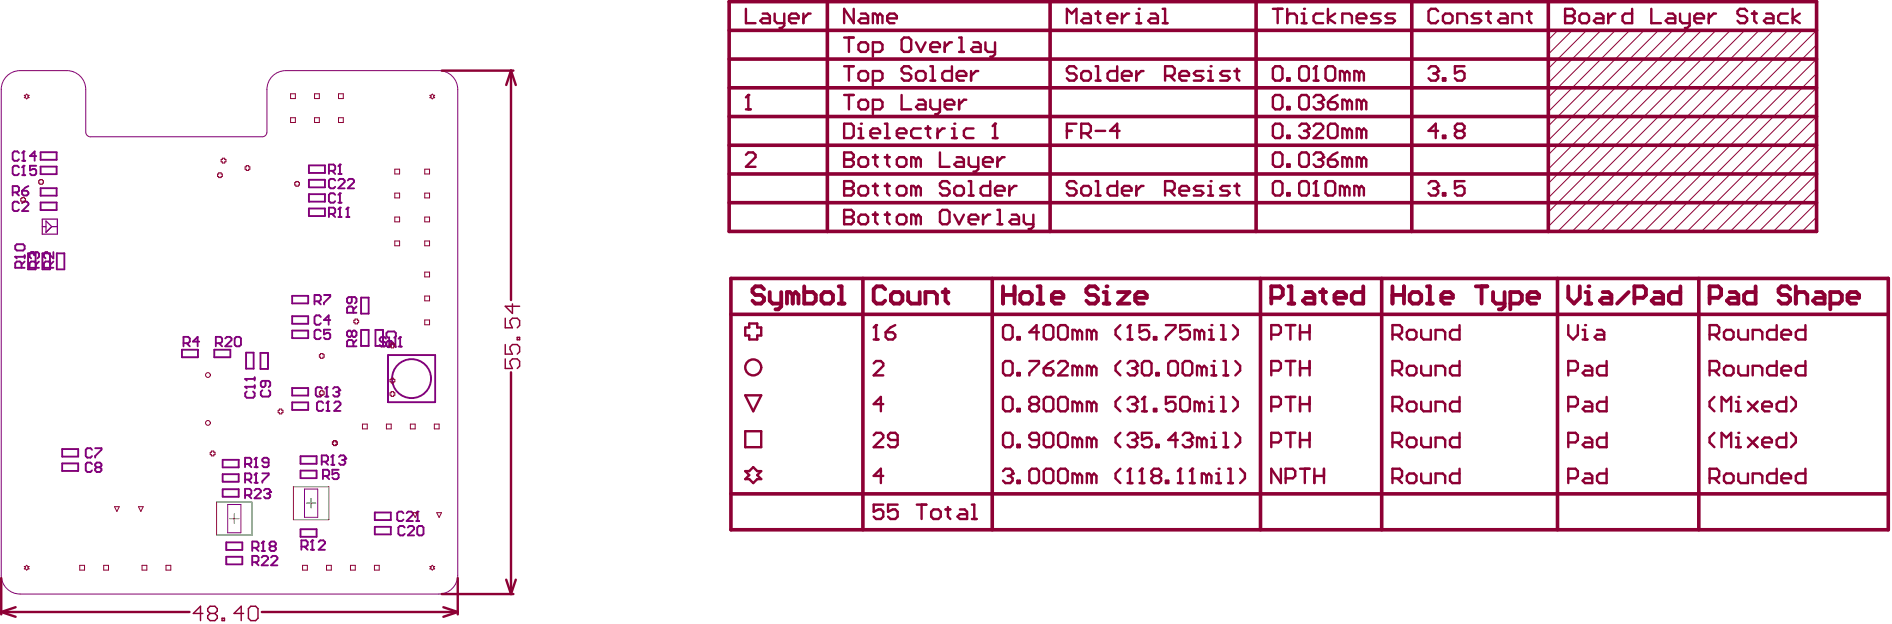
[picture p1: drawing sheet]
<svg xmlns="http://www.w3.org/2000/svg" width="667mm" height="220mm" viewBox="0 0 667 220" stroke-linecap="round" stroke-linejoin="round" font-family="sans-serif">
<path d="M76.4 177.2h12.5v11.6h-12.5zM103.5 171.7h12.5v11.6h-12.5zM108.1 177.5h3.3M109.7 175.9v3.3M81 183h3.3M82.6 181.3v3.3" fill="none" stroke="#008000" stroke-width=".35"/>
<g fill="none" stroke="#800080" stroke-width=".67">
<path d="M14.3 53.7h5.7v2.7h-5.7zM14.3 58.8h5.7v2.6h-5.7zM109 58.4h5.6v2.6h-5.6zM14.3 66.4h5.7v2.6h-5.7zM14.3 71.4h5.7v2.7h-5.7zM109 73.6h5.6v2.6h-5.6zM109 63.4h5.6v2.7h-5.6zM109 68.5h5.6v2.6h-5.6zM9.9 89.4h2.7v5.6h-2.7zM15 89.4h2.6v5.6h-2.6zM20 89.4h2.7v5.6h-2.7zM103.1 104.4h5.6v2.6h-5.6z"/>
<path d="M103.1 111.6h5.6v2.6h-5.6zM103.1 116.6h5.6v2.7h-5.6zM127.4 116.4h2.6v5.6h-2.6zM127.4 105h2.6v5.6h-2.6zM132.5 116.4h2.6v5.6h-2.6zM136.2 119.5l-.6-.6h-1.1l-.5 .6v.5l.5 .6h1.1l.6 .5v.6l-.6 .6h-1.1l-.5-.6M136.9 119.2l-.6-.6v-1.1l.6-.6h2.2l.5 .6v1.1l-.5 .6M137.3 118.9v3.4l1.1-1.2 1.1 1.2v-3.4M141.2 118.9v3.4M64.2 123.4h5.6v2.6h-5.6zM75.6 123.4h5.7v2.6h-5.7zM86.8 124.4h2.7v5.7h-2.7z"/>
<path d="M91.9 124.5h2.6v5.7h-2.6zM103.1 136.9h5.6v2.6h-5.6zM136.3 120.8l.6-.5h1.1v1.6l-.6 .6h-.5l-.6-.6zM136.9 125.3h16.6v16.6h-16.6zM138 120.3l1.1 1.1 .5 1.1M140.6 122.3h1.1M21.9 158.4h5.7v2.7h-5.7zM103.1 142h5.6v2.6h-5.6zM21.9 163.5h5.7v2.6h-5.7zM78.6 162.2h5.6v2.7h-5.6zM78.6 167.3h5.6v2.6h-5.6zM78.6 172.6h5.6v2.7h-5.6z"/>
<path d="M106 161h5.7v2.6h-5.7zM106 166h5.7v2.7h-5.7zM79.8 191.4h5.7v2.6h-5.7zM79.8 196.4h5.7v2.7h-5.7zM106 186.7h5.7v2.7h-5.7zM132.2 180.8h5.7v2.7h-5.7zM132.2 185.9h5.7v2.6h-5.7z"/>
</g>
<path d="M14.9 77.3h5.3v5.3h-5.3zM14.9 80h1.3M16.2 78l2 2-2 1.9zM18.2 80h2" fill="none" stroke="#800080" stroke-width=".43"/>
<path d="M80.3 178h4.7v10h-4.7zM107.4 172.5h4.7v10h-4.7z" fill="none" stroke="#800080" stroke-width=".35"/>
<circle cx="141.2" cy="118.9" r=".33" fill="#800080"/>
<path d="M11.5 88.9h-.5l-.6 .6v1.1l.6 .6M12.7 94.5v-1.7l-.6-.5h-1.1l-.6 .5v1.7h3.4M13.8 92.3l-1.1 1.1M17.7 94.5v-1.7l-.5-.5h-1.1l-.6 .5v1.7h3.3M18.8 88.9v2.3l-2.2-2.3h-.5l-.6 .6v1.1l.6 .6M18.8 92.3l-1.1 1.1M141.2 118.9l-.6 .6" fill="none" stroke="#800080" stroke-width=".67"/>
<circle cx="11.5" cy="88.9" r=".33" fill="#800080"/>
<path d="M5.4 90.6h3.3M7.6 94.5v-1.7l-.6-.5h-1.1l-.5 .5v1.7h3.3M8.7 92.3l-1.1 1.1M8.7 90v1.2M11.5 88.9l.6 .6M12.1 89.5v.5M12.1 89.5l.6-.6h.5l.6 .6v1.1l-.6 .6" fill="none" stroke="#800080" stroke-width=".67"/>
<circle cx="5.4" cy="90.6" r=".33" fill="#800080"/>
<g fill="none" stroke="#800080" stroke-width=".67">
<path d="M6.7 71.7l-.6-.6h-1.1l-.5 .6v2.2l.5 .6h1.1l.6-.6M7.8 71.7l.5-.6h1.2l.5 .6v.5l-2.2 2.3h2.2M5.4 90.6l.5 .6M5.9 86.2h2.2l.6 .5v1.1l-.6 .6h-2.2l-.5-.6v-1.1zM111 106.3h1.6l.6-.6v-1.1l-.6-.5h-1.6v3.3M112.1 106.3l1.1 1.1M113.2 116.9l-.6-.6h-1.1l-.5 .6v2.2l.5 .5h1.1l.6-.5M113.2 111.8l-.6-.6h-1.1l-.5 .6v2.2l.5 .6h1.1l.6-.6M114.3 104.1h2.2v.5l-2.2 2.2v.6M116.5 116.3h-2.2v1.7l1.7-.6 .5 .6v1.1l-.5 .5h-1.2l-.5-.5M116.5 112.9h-2.2l1.7-1.7v3.4M124.1 104.8v1.7l-.6 .5h-.5l-.6-.5v-1.1l.6-.6h2.2l.6 .6v1.1l-.6 .5"/>
<path d="M124.1 117.2l-.6-.6h-.5l-.6 .6v1.1l.6 .5h.5l.6-.5M124.1 117.2l.5-.6h.6l.6 .6v1.1l-.6 .5h-.6l-.5-.5M124.1 117.2v1.1M124.6 110.3v-1.6l-.5-.6h-1.1l-.6 .6v1.6h3.4M125.8 108.1l-1.2 1.1M125.8 120l-1.2 1.1M113.6 137.1l-.6-.5h-1.1l-.5 .5v2.3l.5 .5h1.1l.6-.5M114.7 139.9h1.1M115.3 136.6v3.3M124.6 122.2v-1.7l-.5-.5h-1.1l-.6 .5v1.7h3.4"/>
</g>
<circle cx="115.3" cy="136.6" r=".33" fill="#800080"/>
<path d="M115.3 136.6l-.6 .5M117.5 137.1l.5-.5h1.1l.6 .5v.6" fill="none" stroke="#800080" stroke-width=".67"/>
<circle cx="119.7" cy="137.7" r=".33" fill="#800080"/>
<path d="M118.6 138.2h.5M119.1 138.2l.6 .6v.6l-.6 .5h-1.1l-.5-.5M119.7 137.7l-.6 .5M114 142.2l-.5-.6h-1.1l-.6 .6v2.2l.6 .6h1.1l.5-.6M115.1 145h1.1M115.7 141.6v3.4" fill="none" stroke="#800080" stroke-width=".67"/>
<circle cx="115.7" cy="141.6" r=".33" fill="#800080"/>
<path d="M86.5 136.4h3.3M87.1 138.1l-.6 .6v1.1l.6 .5h2.2l.5-.5v-1.1l-.5-.6M89.8 135.9v1.1M92.6 137.7l-.6 .5v1.2l.6 .5h2.2l.5-.5v-1.2l-.5-.5M93.7 134.4v1.6l-.6 .6h-.5l-.6-.6v-1.1l.6-.5h2.2l.5 .5v1.1l-.5 .6M115.7 141.6l-.6 .6M117.9 142.2l.6-.6h1.1l.5 .6v.6l-2.2 2.2h2.2" fill="none" stroke="#800080" stroke-width=".67"/>
<circle cx="86.5" cy="136.4" r=".33" fill="#800080"/>
<path d="M86.5 136.4l.6 .6M86.5 133.7h3.3M89.8 133.1v1.1" fill="none" stroke="#800080" stroke-width=".67"/>
<circle cx="86.5" cy="133.7" r=".33" fill="#800080"/>
<g fill="none" stroke="#800080" stroke-width=".67">
<path d="M79.5 119.4l.5-.6h1.1l.6 .6v.6l-2.2 2.2h2.2M82.8 119.4l.5-.6h1.2l.5 .6v2.2l-.5 .6h-1.2l-.5-.6zM64.7 121.1h1.7l.5-.6v-1.1l-.5-.6h-1.7v3.4M65.8 121.1l1.1 1.1M70.3 120.5h-2.2l1.6-1.7v3.4M76.1 121.1h1.7l.6-.6v-1.1l-.6-.6h-1.7v3.4M77.2 121.1l1.2 1.1M86.5 133.7l.6 .5M32.5 158.7l-.6-.6h-1.1l-.6 .6v2.2l.6 .5h1.1l.6-.5M33.6 158.1h2.2v.6l-2.2 2.2v.5M32.5 163.7l-.6-.5h-1.1l-.6 .5v2.2l.6 .6h1.1l.6-.6M34.1 164.8l-.5 .6v.5l.5 .6h1.1l.6-.6v-.5l-.6-.6"/>
<path d="M34.1 164.8l-.5-.5v-.6l.5-.5h1.1l.6 .5v.6l-.6 .5M34.1 164.8h1.1M86.5 163.7h1.6l.6-.5v-1.2l-.6-.5h-1.6v3.3M87.6 163.7l1.1 1.1M89.8 164.8h1.1M90.3 161.5v3.3"/>
</g>
<circle cx="90.3" cy="161.5" r=".33" fill="#800080"/>
<path d="M86.5 169.2h1.6l.6-.6v-1.1l-.6-.5h-1.6v3.3M87.6 169.2l1.1 1.1M89.8 170.3h1.1M90.3 161.5l-.5 .5M90.3 167v3.3M94.8 163.2h-1.7l-.5-.6v-.6l.5-.5h1.1l.6 .5v2.3l-.6 .5h-1.1l-.5-.5" fill="none" stroke="#800080" stroke-width=".67"/>
<circle cx="90.3" cy="167" r=".33" fill="#800080"/>
<path d="M86.5 174.7h1.6l.6-.6v-1.1l-.6-.5h-1.6v3.3M87.6 174.7l1.1 1.1M89.8 173l.5-.5h1.1l.6 .5v.6l-2.2 2.2h2.2M90.3 167l-.5 .5M92.6 167h2.2v.5l-2.2 2.2v.6M93.1 173l.6-.5h1.1l.5 .5v.6" fill="none" stroke="#800080" stroke-width=".67"/>
<circle cx="95.3" cy="173.6" r=".33" fill="#800080"/>
<path d="M94.2 174.1h.6M94.8 174.1l.5 .6v.5l-.5 .6h-1.1l-.6-.6M95.3 173.6l-.5 .5M89 193.3h1.7l.5-.6v-1.1l-.5-.6h-1.7v3.4M90.1 193.3l1.1 1.1M92.3 194.4h1.1M92.9 191v3.4" fill="none" stroke="#800080" stroke-width=".67"/>
<circle cx="92.9" cy="191" r=".33" fill="#800080"/>
<path d="M116 75.5h1.7l.6-.6v-1.1l-.6-.6h-1.7v3.4M117.1 75.5l1.2 1.1M119.4 76.6h1.1M119.9 73.2v3.4M89 198.3h1.7l.5-.5v-1.1l-.5-.6h-1.7v3.3M90.1 198.3l1.1 1.1M92.3 196.7l.6-.6h1.1l.5 .6v.5l-2.2 2.2h2.2M92.9 191l-.6 .6M95.6 192.7l-.5-.5v-.6l.5-.6h1.2l.5 .6v.6l-.5 .5M95.6 192.7l-.5 .6v.5l.5 .6h1.2l.5-.6v-.5l-.5-.6M95.6 196.7l.6-.6h1.1l.6 .6v.5l-2.3 2.2h2.3M95.6 192.7h1.2" fill="none" stroke="#800080" stroke-width=".67"/>
<circle cx="119.9" cy="73.2" r=".33" fill="#800080"/>
<path d="M119.9 73.2l-.5 .6M122.1 76.6h1.1M122.7 73.2v3.4" fill="none" stroke="#800080" stroke-width=".67"/>
<circle cx="122.7" cy="73.2" r=".33" fill="#800080"/>
<path d="M118.3 68.7l-.6-.5h-1.1l-.6 .5v2.3l.6 .5h1.1l.6-.5M119.4 71.5h1.1M119.9 68.2v3.3M122.7 73.2l-.6 .6" fill="none" stroke="#800080" stroke-width=".67"/>
<circle cx="119.9" cy="68.2" r=".33" fill="#800080"/>
<path d="M119.9 58v3.4M116 60.3h1.7l.6-.6v-1.1l-.6-.6h-1.7v3.4M117.1 60.3l1.2 1.1M118.3 63.7l-.6-.6h-1.1l-.6 .6v2.2l.6 .5h1.1l.6-.5M119.4 63.7l.5-.6h1.1l.6 .6v.5l-2.2 2.2h2.2M119.4 61.4h1.1M119.9 68.2l-.5 .5M122.7 63.7l.5-.6h1.2l.5 .6v.5l-2.2 2.2h2.2" fill="none" stroke="#800080" stroke-width=".67"/>
<circle cx="119.9" cy="58" r=".33" fill="#800080"/>
<path d="M6.7 54l-.6-.6h-1.1l-.5 .6v2.2l.5 .5h1.1l.6-.5M7.8 56.7h1.1M8.3 53.4v3.3M119.9 58l-.5 .6" fill="none" stroke="#800080" stroke-width=".67"/>
<circle cx="8.3" cy="53.4" r=".33" fill="#800080"/>
<path d="M6.7 59l-.6-.5h-1.1l-.5 .5v2.2l.5 .6h1.1l.6-.6M8.3 53.4l-.5 .6M8.3 58.5v3.3M12.8 55.1h-2.2l1.6-1.7v3.3M7.8 61.8h1.1" fill="none" stroke="#800080" stroke-width=".67"/>
<circle cx="8.3" cy="58.5" r=".33" fill="#800080"/>
<path d="M8.3 58.5l-.5 .5M12.8 58.5h-2.2v1.6l1.6-.5 .6 .5v1.1l-.6 .6h-1.1l-.5-.6M4.5 67.9h1.6l.6-.6v-1.1l-.6-.6h-1.6v3.4M5.6 67.9l1.1 1.1M7.8 67.3h1.7l.5 .6v.5l-.5 .6h-1.2l-.5-.6zM10 65.6l-1.1 .6-1.1 1.1M106.3 192.8h1.7l.5-.5v-1.1l-.5-.6h-1.7v3.3M107.4 192.8l1.1 1.1M109.6 193.9h1.2M110.2 190.6v3.3" fill="none" stroke="#800080" stroke-width=".67"/>
<circle cx="110.2" cy="190.6" r=".33" fill="#800080"/>
<path d="M113.5 162.9h1.7l.5-.6v-1.1l-.5-.6h-1.7v3.4M113.9 167.9h1.7l.5-.5v-1.1l-.5-.6h-1.7v3.3M114.6 162.9l1.1 1.1M115 167.9l1.1 1.1M116.8 164h1.1M117.4 160.6v3.4M119.5 165.7h-2.3v1.7l1.2-.6h.5l.6 .6v1.1l-.6 .5h-1.1l-.6-.5M110.2 190.6l-.6 .6M112.4 191.2l.6-.6h1.1l.5 .6v.5l-2.2 2.2h2.2" fill="none" stroke="#800080" stroke-width=".67"/>
<circle cx="117.4" cy="160.6" r=".33" fill="#800080"/>
<path d="M117.4 160.6l-.6 .6M119.6 161.2l.6-.6h1.1l.5 .6v.6" fill="none" stroke="#800080" stroke-width=".67"/>
<circle cx="121.8" cy="161.8" r=".33" fill="#800080"/>
<path d="M120.7 162.3h.6M121.3 162.3l.5 .6v.5l-.5 .6h-1.1l-.6-.6M121.8 161.8l-.5 .5M142.3 181l-.5-.5h-1.1l-.6 .5v2.3l.6 .5h1.1l.5-.5M143.4 181l.6-.5h1.1l.6 .5v.6l-2.3 2.2h2.3M146.8 183.8h1.1M147.3 180.5v3.3" fill="none" stroke="#800080" stroke-width=".67"/>
<circle cx="147.3" cy="180.5" r=".33" fill="#800080"/>
<g fill="none" stroke="#800080" stroke-width=".67">
<path d="M142.8 186.1l-.6-.5h-1.1l-.6 .5v2.2l.6 .6h1.1l.6-.6M143.9 186.1l.5-.5h1.1l.6 .5v.6l-2.2 2.2h2.2M147.2 186.1l.6-.5h1.1l.5 .5v2.2l-.5 .6h-1.1l-.6-.6zM147.3 180.5l-.5 .5"/>
<circle cx="145.2" cy="133.6" r="6.9"/>
</g>
<path d="M2.1 27.2l.6-.7a6.6 6.6 0 0 1 4.4-1.6h16.5a6.7 6.7 0 0 1 6.6 6.7v15l.3 .8 1 .8 61 .1 1.2-.5 .5-1.2v-15a6.7 6.7 0 0 1 6.6-6.7h54a6.7 6.7 0 0 1 6.7 6.7v171.3a6.7 6.7 0 0 1-6.7 6.7h-147.7a6.7 6.7 0 0 1-6.7-6.7v-171.3a6.6 6.6 0 0 1 1.7-4.4z" fill="none" stroke="#800080" stroke-width=".35"/>
<g fill="none" stroke="#8d0034" stroke-width=".85">
<path d="M155.8 24.9h25.3M180.3 24.9l1.7 5.1M180.3 24.9l-1.7 5.1M180.3 24.9v80.9M262.9 115.5h1.4v-1.4h2.8v1.4h1.4v2.9h-1.4v1.4h-2.8v-1.4h-1.4zM180.3 131.3v78.3M262.9 139.5h5.6l-2.8 5.6zM353.8 128.2l.9-.8h1.7l.8 .8v3.4l-.8 .8h-1.7l-.9-.8zM358.9 131.6h.9v.8h-.9zM363.1 127.4h3.4v.8l-3.4 3.4v.8M368.2 129.9h2.5l.9 .8v.9l-.9 .8h-1.6l-.9-.8zM371.6 127.4l-1.7 .8-1.7 1.7"/>
<path d="M373.3 128.2l.8-.8h1.7l.9 .8v.8l-3.4 3.4h3.4M380 129.9l-.8-.9h-.9v3.4M380 129.9v2.5M380 129.9l.9-.9 .8 .9v2.5M385.1 129.9l-.8-.9h-.9v3.4M385.1 129.9v2.5M385.1 129.9l.9-.9 .8 .9v2.5M395.2 127.4l-1.6 1.6v1.7l1.6 1.7M397.8 128.2l.8-.8h1.7l.9 .8v.8M491.2 130.7h2.6l.8-.8v-1.7l-.8-.8h-2.6v5M492.9 130.7l1.7 1.7M496.3 129.9l.8-.9h1.7l.9 .9v1.7l-.9 .8h-1.7l-.8-.8z"/>
<path d="M501.4 129v2.6l.8 .8h2.6v-3.4M506.4 132.4v-3.4h2.6l.8 .9v2.5M514.9 127.4v5h-2.5l-.9-.8v-1.7l.9-.9h2.5M262.9 152.1h5.6v5.7h-5.6zM491.2 143.4h2.6l.8-.8v-1.7l-.8-.9h-2.6v5.1M492.9 143.4l1.7 1.7M496.3 142.6l.8-.9h1.7l.9 .9v1.6l-.9 .9h-1.7l-.8-.9zM501.4 141.7v2.5l.8 .9h2.6v-3.4M506.4 145.1v-3.4h2.6l.8 .9v2.5M514.9 140v5.1h-2.5l-.9-.9v-1.6l.9-.9h2.5M262.9 166.2h1.4l1.4-1.4 1.4 1.4h1.4l-1.4 1.4 1.4 1.4h-1.4l-1.4 1.4-1.4-1.4h-1.4l1.4-1.4zM311.6 178h-3.4v2.6l1.7-.9h.9l.8 .9v1.6l-.8 .9h-1.7l-.9-.9"/>
<path d="M316.7 178h-3.4v2.6l1.7-.9h.8l.9 .9v1.6l-.9 .9h-1.7l-.8-.9M323.4 178h3.4M325.1 178v5.1M333.6 179.7h1.7M334.4 178.9v3.3l.9 .9M338.6 179.7h1.7l.9 .9v2.5h-2.6l-.8-.9 .8-.8h2.6M342.9 178h.8v5.1M328.5 180.6l.8-.9h1.7l.9 .9v1.6l-.9 .9h-1.7l-.8-.9zM342.9 183.1h1.6M.4 215.9l5.1 1.7M.4 215.9h66.4M.4 203.9v12.8"/>
<path d="M5.5 214.2l-5.1 1.7M92.4 215.9h69.1M155.8 209.6h25.3M156.4 214.2l5.1 1.7M161.5 215.9l-5.1 1.7M161.5 203.9v12.8M178.6 204.5l1.7 5.1M182 204.5l-1.7 5.1"/>
</g>
<g fill="none" stroke="#8d0034" stroke-width="1.3">
<path d="M257.2 .6h383.6v81h-383.6zM257.2 10.7h383.6M291.9 .6v81M370.5 .6v81M443.1 .6v81M498 .6v81M546.2 .6v81M257.2 31h383.6M257.2 20.8h383.6M257.2 41.1h383.6M257.2 51.2h383.6M257.2 71.5h383.6"/>
<path d="M257.2 61.4h383.6M257.9 98.2h408.2v88.7h-408.2zM304.4 98.2v88.7M350 98.2v88.7M444.7 98.2v88.7M487.4 98.2v88.7M549.5 98.2v88.7M599.3 98.2v88.7M257.9 110.9h408.2M257.9 174.2h408.2"/>
</g>
<g fill="none" stroke="#8d0034" stroke-width=".35">
<path d="M549.6 10.7l-3.4 3.4M554.6 10.7l-8.4 8.4M559.7 10.7l-13.5 13.5M564.8 10.7l-18.6 18.6M569.9 10.7l-23.7 23.6M574.9 10.7l-28.7 28.7M580 10.7l-33.8 33.8M585.1 10.7l-38.9 38.8M590.1 10.7l-43.9 43.9M595.2 10.7l-49 49M600.3 10.7l-54.1 54M605.3 10.7l-59.1 59.1"/>
<path d="M610.4 10.7l-64.2 64.2M615.5 10.7l-69.3 69.2M620.6 10.7l-71 70.9M625.6 10.7l-71 70.9M630.7 10.7l-71 70.9M635.8 10.7l-71 70.9M640.8 15.8l-65.9 65.8M640.8 10.7l-70.9 70.9M8.6 33.6h.4l.4-.4 .4 .4h.5l-.5 .4 .5 .5h-.5l-.4 .4-.4-.4h-.4l.4-.5zM102.5 33.1h1.7v1.7h-1.7zM111 33.1h1.7v1.7h-1.7zM119.4 33.1h1.7v1.7h-1.7z"/>
<path d="M151.7 33.6h.4l.4-.4 .4 .4h.4l-.4 .4 .4 .5h-.4l-.4 .4-.4-.4h-.4l.4-.5zM640.8 31l-50.7 50.6M640.8 20.8l-60.8 60.8M640.8 36l-45.6 45.6M640.8 25.9l-55.7 55.7M78 56.2h.4v-.4h.9v.4h.4v.9h-.4v.4h-.9v-.4h-.4zM86.5 58.9h.4v-.5h.8v.5h.5v.8h-.5v.4h-.8v-.4h-.4zM102.5 41.5h1.7v1.7h-1.7zM111 41.5h1.7v1.7h-1.7zM119.4 41.5h1.7v1.7h-1.7zM139.3 59.7h1.7v1.7h-1.7zM149.8 59.7h1.7v1.7h-1.7z"/>
<path d="M640.8 46.2l-35.5 35.4M640.8 51.2l-30.4 30.4M640.8 56.3l-25.3 25.3M640.8 41.1l-40.5 40.5M7.3 70.1h.4v-.4h.9v.4h.4v.8h-.4v.4h-.9v-.4h-.4zM13.6 63.8h.5v-.5h.8v.5h.4v.8h-.4v.4h-.8v-.4h-.5zM76.7 61.4h.5v-.4h.8v.4h.4v.8h-.4v.5h-.8v-.5h-.5zM104 64.4h.4v-.4h.8v.4h.4v.9h-.4v.4h-.8v-.4h-.4zM139.3 68.1h1.7v1.7h-1.7zM139.3 76.6h1.7v1.7h-1.7zM149.8 68.1h1.7v1.7h-1.7zM149.8 76.6h1.7v1.7h-1.7z"/>
<path d="M640.8 61.4l-20.2 20.2M640.8 66.4l-15.2 15.2M640.8 71.5l-10.1 10.1M640.8 76.6l-5 5M139.3 85h1.7v1.7h-1.7zM149.8 85h1.7v1.7h-1.7zM149.8 96h1.7v1.7h-1.7zM124.8 113h.5v-.4h.8v.4h.4v.8h-.4v.5h-.8v-.5h-.5zM149.8 104.4h1.7v1.7h-1.7zM149.8 112.9h1.7v1.7h-1.7zM112.7 138.2h.4v-.4h.8v.4h.5v.9h-.5v.4h-.8v-.4h-.4zM112.7 125.1h.4v-.4h.8v.4h.5v.9h-.5v.4h-.8v-.4h-.4z"/>
<path d="M137.6 138.6h.4v-.4h.9v.4h.4v.8h-.4v.4h-.9v-.4h-.4zM137.6 121.5h.4v-.5h.9v.5h.4v.8h-.4v.4h-.9v-.4h-.4zM137.6 133.8h.4v-.4h.9v.4h.4v.9h-.4v.4h-.9v-.4h-.4zM74.2 159.6h.4v-.5h.8v.5h.5v.8h-.5v.4h-.8v-.4h-.4zM98.1 144.7h.4v-.4h.9v.4h.4v.9h-.4v.4h-.9v-.4h-.4zM117.7 155.9v-.4h.8v.4h.5v.9h-.4M117.7 155.5v.4h-.5v.8h.5v.5h.8M118.9 155.9v.8h-.4l.1 .5h-.9v-.4h-.4v-.9M127.9 149.6h1.7v1.7h-1.7zM136.3 149.6h1.7v1.7h-1.7zM144.8 149.6h1.7v1.7h-1.7zM153.2 149.6h1.7v1.7h-1.7z"/>
<path d="M40.4 178.7h1.7l-.9 1.7zM48.8 178.7h1.7l-.8 1.7zM8.6 199.8h.4l.4-.4 .4 .4h.5l-.5 .5 .5 .4h-.5l-.4 .4-.4-.4h-.4l.4-.4zM28.1 199.4h1.7v1.7h-1.7zM36.6 199.4h1.7v1.7h-1.7zM50.1 199.4h1.7v1.7h-1.7zM58.6 199.4h1.7v1.7h-1.7zM106.7 199.4h1.7v1.7h-1.7zM115.2 199.4h1.7v1.7h-1.7zM123.6 199.4h1.7v1.7h-1.7zM132.1 199.4h1.7v1.7h-1.7zM145.6 180.9h1.7l-.8 1.6z"/>
<path d="M151.7 199.8h.4l.4-.4 .4 .4h.4l-.4 .5 .4 .4h-.4l-.4 .4-.4-.4h-.4l.4-.4zM154.1 180.9h1.7l-.9 1.6z"/>
</g>
<g fill="none" stroke="#8d0034" stroke-width="1.4">
<path d="M491.2 101v6.1M491.2 104.1h4.1M495.3 101v6.1M497.3 104.1l1-1.1h2.1l1 1.1v2l-1 1h-2.1l-1-1zM503.4 107.1h2M503.4 101h1v6.1M508.5 105.1h4v-1l-1-1.1h-2l-1 1.1v2l1 1h2M520.6 101h4.1M522.7 101v6.1M526.7 103v3.1l1 1h3.1M530.8 103v5.1l-1 1h-1.1M532.8 107.1h3l1.1-1v-2l-1.1-1.1h-3v6.1"/>
<path d="M538.9 105.1h4v-1l-1-1.1h-2l-1 1.1v2l1 1h2"/>
</g>
<circle cx="401.2" cy="129" r=".42" fill="#8d0034"/>
<path d="M399.5 129.9h.8M400.3 129.9l.9 .8v.9l-.9 .8h-1.7l-.8-.8M401.2 129l-.9 .9M403.7 127.4h1.7l.8 .8v3.4l-.8 .8h-1.7l-.8-.8v-3.4zM407.9 131.6h.9v.8h-.9zM412.1 128.2l.9-.8h1.7l.8 .8v3.4l-.8 .8h-1.7l-.9-.8zM417.2 128.2l.9-.8h1.6l.9 .8v3.4l-.9 .8h-1.6l-.9-.8zM424 129.9l-.9-.9h-.8v3.4M424 129.9v2.5M424 129.9l.8-.9 .9 .9v2.5M427.4 132.4h1.6M427.4 129h.8v3.4" fill="none" stroke="#8d0034" stroke-width=".85"/>
<circle cx="428.2" cy="127.4" r=".42" fill="#8d0034"/>
<g fill="none" stroke="#8d0034" stroke-width=".85">
<path d="M491.2 118.1h2.6l.8-.9v-1.7l-.8-.8h-2.6v5.1M492.9 118.1l1.7 1.7M496.3 117.2l.8-.8h1.7l.9 .8v1.7l-.9 .9h-1.7l-.8-.9zM501.4 116.4v2.5l.8 .9h2.6v-3.4M506.4 119.8v-3.4h2.6l.8 .8v2.6M514.9 114.7v5.1h-2.5l-.9-.9v-1.7l.9-.8h2.5M553.3 114.7v3.4l1.6 1.7 1.7-1.7v-3.4M558.3 119.8h1.7M558.3 116.4h.9v3.4M431.6 132.4h1.7M431.6 127.4h.8v5M435.8 127.4l1.7 1.6v1.7l-1.7 1.7"/>
<path d="M448.5 130.7h2.5l.9-.8v-1.7l-.9-.8h-2.5v5M453.5 127.4h3.4M455.2 127.4v5M458.6 127.4v5M458.6 129.9h3.4M462 127.4v5M603.1 130.7h2.5l.9-.8v-1.7l-.9-.8h-2.5v5M604.8 130.7l1.7 1.7M608.2 129.9l.8-.9h1.7l.9 .9v1.7l-.9 .8h-1.7l-.8-.8zM613.2 129v2.6l.9 .8h2.5v-3.4M618.3 132.4v-3.4h2.6l.8 .9v2.5M626.8 127.4v5h-2.6l-.8-.8v-1.7l.8-.9h2.6"/>
<path d="M628.5 130.7h3.3v-.8l-.8-.9h-1.7l-.8 .9v1.7l.8 .8h1.7M636.9 127.4v5h-2.5l-.9-.8v-1.7l.9-.9h2.5M311.6 142.6h-3.4l2.6-2.6v5.1M448.5 143.4h2.5l.9-.8v-1.7l-.9-.9h-2.5v5.1M453.5 140h3.4M455.2 140v5.1M458.6 140v5.1M458.6 142.6h3.4M462 140v5.1M491.2 156.1h2.6l.8-.9v-1.7l-.8-.8h-2.6v5.1M492.9 156.1l1.7 1.7M496.3 155.2l.8-.8h1.7l.9 .8v1.7l-.9 .9h-1.7l-.8-.9z"/>
<path d="M501.4 154.4v2.5l.8 .9h2.6v-3.4M506.4 157.8v-3.4h2.6l.8 .8v2.6M514.9 152.7v5.1h-2.5l-.9-.9v-1.7l.9-.8h2.5M311.6 167.9h-3.4l2.6-2.5v5"/>
</g>
<circle cx="559.2" cy="114.7" r=".42" fill="#8d0034"/>
<path d="M308.2 119.8h1.7M309.1 114.7v5.1M563.4 116.4h1.7l.8 .8v2.6h-2.5l-.9-.9 .9-.8h2.5" fill="none" stroke="#8d0034" stroke-width=".85"/>
<circle cx="309.1" cy="114.7" r=".42" fill="#8d0034"/>
<g fill="none" stroke="#8d0034" stroke-width=".85">
<path d="M309.1 114.7l-.9 .8M312.4 117.2h2.6l.8 .9v.8l-.8 .9h-1.7l-.9-.9zM315.8 114.7l-1.7 .8-1.7 1.7M353.8 166.2l.9-.8h1.7l.8 .8v.8M491.2 168.7h2.6l.8-.8v-1.7l-.8-.8h-2.6v5M492.9 168.7l1.7 1.7M496.3 167.9l.8-.9h1.7l.9 .9v1.7l-.9 .8h-1.7l-.8-.8zM501.4 167v2.6l.8 .8h2.6v-3.4M506.4 170.4v-3.4h2.6l.8 .9v2.5M514.9 165.4v5h-2.5l-.9-.8v-1.7l.9-.9h2.5M603.1 168.7h2.5l.9-.8v-1.7l-.9-.8h-2.5v5M604.8 168.7l1.7 1.7"/>
<path d="M608.2 167.9l.8-.9h1.7l.9 .9v1.7l-.9 .8h-1.7l-.8-.8zM613.2 167v2.6l.9 .8h2.5v-3.4M618.3 170.4v-3.4h2.6l.8 .9v2.5M626.8 165.4v5h-2.6l-.8-.8v-1.7l.8-.9h2.6M628.5 168.7h3.3v-.8l-.8-.9h-1.7l-.8 .9v1.7l.8 .8h1.7M636.9 165.4v5h-2.5l-.9-.8v-1.7l.9-.9h2.5"/>
</g>
<circle cx="357.2" cy="167" r=".42" fill="#8d0034"/>
<g fill="none" stroke="#8d0034" stroke-width=".85">
<path d="M355.5 167.9h.9M356.4 167.9l.8 .8v.9l-.8 .8h-1.7l-.9-.8M357.2 167l-.8 .9M358.9 169.6h.9v.8h-.9zM364 165.4h1.7l.8 .8v3.4l-.8 .8h-1.7l-.9-.8v-3.4zM369.1 165.4h1.6l.9 .8v3.4l-.9 .8h-1.6l-.9-.8v-3.4zM373.3 166.2l.8-.8h1.7l.9 .8v3.4l-.9 .8h-1.7l-.8-.8zM380 167.9l-.8-.9h-.9v3.4M380 167.9v2.5M380 167.9l.9-.9 .8 .9v2.5M385.1 167.9l-.8-.9h-.9v3.4M385.1 167.9v2.5"/>
<path d="M385.1 167.9l.9-.9 .8 .9v2.5M395.2 165.4l-1.6 1.6v1.7l1.6 1.7M397.8 170.4h1.7M398.6 165.4v5"/>
</g>
<circle cx="398.6" cy="165.4" r=".42" fill="#8d0034"/>
<path d="M398.6 165.4l-.8 .8M402 170.4h1.7M402.9 165.4v5" fill="none" stroke="#8d0034" stroke-width=".85"/>
<circle cx="402.9" cy="165.4" r=".42" fill="#8d0034"/>
<path d="M402.9 165.4l-.9 .8M407.1 167.9l-.9-.9v-.8l.9-.8h1.7l.8 .8v.8l-.8 .9M407.1 167.9l-.9 .8v.9l.9 .8h1.7l.8-.8v-.9l-.8-.8M407.1 167.9h1.7M411.3 169.6h.8v.8h-.8zM415.5 170.4h1.7M416.4 165.4v5" fill="none" stroke="#8d0034" stroke-width=".85"/>
<circle cx="416.4" cy="165.4" r=".42" fill="#8d0034"/>
<path d="M416.4 165.4l-.9 .8M419.7 170.4h1.7M420.6 165.4v5" fill="none" stroke="#8d0034" stroke-width=".85"/>
<circle cx="420.6" cy="165.4" r=".42" fill="#8d0034"/>
<path d="M420.6 165.4l-.9 .8M425.7 167.9l-.9-.9h-.8v3.4M425.7 167.9v2.5M425.7 167.9l.8-.9 .9 .9v2.5M429 167h.9v3.4M429 170.4h1.7" fill="none" stroke="#8d0034" stroke-width=".85"/>
<circle cx="429.9" cy="165.4" r=".42" fill="#8d0034"/>
<g fill="none" stroke="#8d0034" stroke-width=".85">
<path d="M603.1 118.1h2.5l.9-.9v-1.7l-.9-.8h-2.5v5.1M604.8 118.1l1.7 1.7M608.2 117.2l.8-.8h1.7l.9 .8v1.7l-.9 .9h-1.7l-.8-.9zM613.2 116.4v2.5l.9 .9h2.5v-3.4M618.3 119.8v-3.4h2.6l.8 .8v2.6M626.8 114.7v5.1h-2.6l-.8-.9v-1.7l.8-.8h2.6M628.5 118.1h3.3v-.9l-.8-.8h-1.7l-.8 .8v1.7l.8 .9h1.7M636.9 114.7v5.1h-2.5l-.9-.9v-1.7l.9-.8h2.5M308.2 153.5l.9-.8h1.7l.8 .8v.9l-3.4 3.4h3.4M316.7 155.2h-2.6l-.8-.8v-.9l.8-.8h1.7l.9 .8v3.4l-.9 .9h-1.7l-.8-.9M353.8 140.9l.9-.9h1.7l.8 .9v3.3l-.8 .9h-1.7l-.9-.9zM358.9 144.2h.9v.9h-.9z"/>
<path d="M364 142.6l-.9-.9v-.8l.9-.9h1.7l.8 .9v.8l-.8 .9M364 142.6l-.9 .8v.8l.9 .9h1.7l.8-.9v-.8l-.8-.8M364 142.6h1.7M369.1 140h1.6l.9 .9v3.3l-.9 .9h-1.6l-.9-.9v-3.3zM373.3 140.9l.8-.9h1.7l.9 .9v3.3l-.9 .9h-1.7l-.8-.9zM380 142.6l-.8-.9h-.9v3.4M380 142.6v2.5M380 142.6l.9-.9 .8 .9v2.5M385.1 142.6l-.8-.9h-.9v3.4M385.1 142.6v2.5M385.1 142.6l.9-.9 .8 .9v2.5M395.2 140l-1.6 1.7v1.7l1.6 1.7"/>
<path d="M397.8 140.9l.8-.9h1.7l.9 .9v.8M433.3 170.4h1.7M433.3 165.4h.8v5M437.5 165.4l1.7 1.6v1.7l-1.7 1.7"/>
</g>
<circle cx="401.2" cy="141.7" r=".42" fill="#8d0034"/>
<path d="M399.5 142.6h.8M400.3 142.6l.9 .8v.8l-.9 .9h-1.7l-.8-.9M401.2 141.7l-.9 .9M402.9 145.1h1.6M403.7 140v5.1" fill="none" stroke="#8d0034" stroke-width=".85"/>
<circle cx="403.7" cy="140" r=".42" fill="#8d0034"/>
<path d="M403.7 140l-.8 .9M407.1 144.2h.8v.9h-.8zM414.7 140h-3.4v2.6l1.7-.9h.8l.9 .9v1.6l-.9 .9h-1.7l-.8-.9M416.4 140.9l.8-.9h1.7l.8 .9v3.3l-.8 .9h-1.7l-.8-.9zM423.1 142.6l-.8-.9h-.9v3.4M423.1 142.6v2.5M423.1 142.6l.9-.9 .8 .9v2.5M426.5 145.1h1.7M426.5 141.7h.9v3.4" fill="none" stroke="#8d0034" stroke-width=".85"/>
<circle cx="427.4" cy="140" r=".42" fill="#8d0034"/>
<path d="M430.7 145.1h1.7M430.7 140h.9v5.1M435 140l1.6 1.7v1.7l-1.6 1.7M604.8 152.7l-1.7 1.7v1.7l1.7 1.7M607.3 157.8v-5.1l1.7 1.7 1.7-1.7v5.1M612.4 157.8h1.7M612.4 154.4h.8v3.4" fill="none" stroke="#8d0034" stroke-width=".85"/>
<circle cx="613.2" cy="152.7" r=".42" fill="#8d0034"/>
<g fill="none" stroke="#8d0034" stroke-width=".85">
<path d="M449 64.8l.9-.9h1.7l.8 .9v3.3l-.8 .9h-1.7l-.9-.9zM454.1 68.1h.9v.9h-.9zM458.3 64.8l.9-.9h1.7l.8 .9v3.3l-.8 .9h-1.7l-.9-.9zM463.4 69h1.7M464.2 63.9v5.1M448.5 118.1h2.5l.9-.9v-1.7l-.9-.8h-2.5v5.1M453.5 114.7h3.4M455.2 114.7v5.1M458.6 114.7v5.1M458.6 117.2h3.4M462 114.7v5.1M448.5 156.1h2.5l.9-.9v-1.7l-.9-.8h-2.5v5.1"/>
<path d="M453.5 152.7h3.4M455.2 152.7v5.1M458.6 152.7v5.1M458.6 155.2h3.4M462 152.7v5.1M616.6 154.4l3.4 3.4M620 154.4l-3.4 3.4M621.7 156.1h3.4v-.9l-.9-.8h-1.7l-.8 .8v1.7l.8 .9h1.7M630.1 152.7v5.1h-2.5l-.8-.9v-1.7l.8-.8h2.5M631.8 152.7l1.7 1.7v1.7l-1.7 1.7M451.9 165.4v5l-3.4-5v5M453.5 168.7h2.6l.8-.8v-1.7l-.8-.8h-2.6v5"/>
<path d="M458.6 165.4h3.4M460.3 165.4v5M463.7 165.4v5M463.7 167.9h3.4M467.1 165.4v5"/>
</g>
<circle cx="464.2" cy="63.9" r=".42" fill="#8d0034"/>
<g fill="none" stroke="#8d0034" stroke-width=".85">
<path d="M297.8 33.5h3.4M299.5 33.5v5.1M302.9 36l.8-.8h1.7l.8 .8v1.7l-.8 .9h-1.7l-.8-.9zM307.9 38.6h2.6l.8-.9v-1.7l-.8-.8h-2.6v5.1M318.1 33.5v5.1h3.4M324 35.2h1.7l.8 .8v2.6h-2.5l-.9-.9 .9-.8h2.5M328.2 35.2v2.5l.9 .9h2.5M331.6 35.2v4.2l-.9 .9h-.8M333.3 36.9h3.4v-.9l-.9-.8h-1.7l-.8 .8v1.7l.8 .9h1.7M338.3 35.2v3.4M340.9 35.2h-.9l-1.7 1.7M449 34.4l.9-.9h1.7l.8 .9v3.3l-.8 .9h-1.7l-.9-.9z"/>
<path d="M454.1 37.7h.9v.9h-.9zM458.3 34.4l.9-.9h1.7l.8 .9v3.3l-.8 .9h-1.7l-.9-.9zM463.4 34.4l.8-.9h1.7l.9 .9v.8M464.2 63.9l-.8 .9M467.6 64.8l.9-.9h1.7l.8 .9v3.3l-.8 .9h-1.7l-.9-.9zM474.4 66.4l-.9-.8h-.8v3.4M474.4 66.4v2.6M474.4 66.4l.8-.8 .9 .8v2.6M479.5 66.4l-.9-.8h-.8v3.4M479.5 66.4v2.6M479.5 66.4l.8-.8 .8 .8v2.6"/>
</g>
<circle cx="466.8" cy="35.2" r=".42" fill="#8d0034"/>
<g fill="none" stroke="#8d0034" stroke-width=".85">
<path d="M465.1 36h.8M465.9 36l.9 .9v.8l-.9 .9h-1.7l-.8-.9M466.8 35.2l-.9 .8M468.5 36h2.5l.9 .9v.8l-.9 .9h-1.7l-.8-.9zM471.9 33.5l-1.7 .9-1.7 1.6M475.2 36l-.8-.8h-.9v3.4M475.2 36v2.6M475.2 36l.9-.8 .8 .8v2.6M480.3 36l-.8-.8h-.9v3.4M480.3 36v2.6M480.3 36l.8-.8 .9 .8v2.6M449 54.6l.9-.8h1.7l.8 .8v3.4l-.8 .8h-1.7l-.9-.8z"/>
<path d="M454.1 58h.9v.8h-.9zM458.3 54.6l.9-.8h1.7l.8 .8v3.4l-.8 .8h-1.7l-.9-.8zM463.4 54.6l.8-.8h1.7l.9 .8v.9"/>
</g>
<circle cx="466.8" cy="55.5" r=".42" fill="#8d0034"/>
<g fill="none" stroke="#8d0034" stroke-width=".85">
<path d="M449 3.1h3.4M450.7 3.1v5.1M454.1 3.1v5.1M454.1 5.6l.9-.8h1.6l.9 .8v2.6M459.2 4.8h.8v3.4M459.2 8.2h1.7M465.1 56.3h.8M465.9 56.3l.9 .9v.8l-.9 .8h-1.7l-.8-.8M466.8 55.5l-.9 .8M468.5 56.3h2.5l.9 .9v.8l-.9 .8h-1.7l-.8-.8zM471.9 53.8l-1.7 .8-1.7 1.7M475.2 56.3l-.8-.8h-.9v3.3"/>
<path d="M475.2 56.3v2.5M475.2 56.3l.9-.8 .8 .8v2.5M480.3 56.3l-.8-.8h-.9v3.3M480.3 56.3v2.5M480.3 56.3l.8-.8 .9 .8v2.5"/>
</g>
<circle cx="460" cy="3.1" r=".42" fill="#8d0034"/>
<g fill="none" stroke="#8d0034" stroke-width=".85">
<path d="M466.8 4.8h-2.6l-.8 .8v1.7l.8 .9h2.6M468.5 3.1v5.1M471 4.8l-2.5 1.7 2.5 1.7M473.5 8.2v-3.4h2.6l.8 .8v2.6M478.6 6.5h3.4v-.9l-.9-.8h-1.6l-.9 .8v1.7l.9 .9h1.6M487.1 4.8h-2.6l-.8 .8 .8 .9h1.7l.9 .8-.9 .9h-2.5M492.1 4.8h-2.5l-.8 .8 .8 .9h1.7l.8 .8-.8 .9h-2.5M376.4 46.2h1.7M379.8 43.6h-3.4v5.1M381.4 47h2.6l.8-.8v-1.7l-.8-.9h-2.6v5.1M383.1 47l1.7 1.7M386.5 46.2h3.4"/>
<path d="M395 46.2h-3.4l2.5-2.6v5.1M449 44.5l.9-.9h1.7l.8 .9v3.4l-.8 .8h-1.7l-.9-.8zM454.1 47.9h.9v.8h-.9zM458.3 44.5l.9-.9h1.7l.8 .9v.8"/>
</g>
<circle cx="461.7" cy="45.3" r=".42" fill="#8d0034"/>
<g fill="none" stroke="#8d0034" stroke-width=".85">
<path d="M376.4 8.2v-5.1l1.7 1.7 1.7-1.7v5.1M382.3 4.8h1.7l.8 .8v2.6h-2.5l-.9-.9 .9-.8h2.5M386.5 4.8h1.7M387.4 4v3.3l.8 .9M390.7 6.5h3.4v-.9l-.8-.8h-1.7l-.9 .8v1.7l.9 .9h1.7M395.8 4.8v3.4M398.3 4.8h-.8l-1.7 1.7M400.9 4.8h.8v3.4M400.9 8.2h1.7M460 46.2h.9M460.9 46.2l.8 .8v.9l-.8 .8h-1.7l-.9-.8M461.7 45.3l-.8 .9"/>
<path d="M463.4 44.5l.8-.9h1.7l.9 .9v.8l-3.4 3.4h3.4M468.5 44.5l.8-.9h1.7l.9 .9v3.4l-.9 .8h-1.7l-.8-.8zM475.2 46.2l-.8-.9h-.9v3.4M475.2 46.2v2.5M475.2 46.2l.9-.9 .8 .9v2.5M480.3 46.2l-.8-.9h-.9v3.4M480.3 46.2v2.5M480.3 46.2l.8-.9 .9 .9v2.5"/>
</g>
<circle cx="401.7" cy="3.1" r=".42" fill="#8d0034"/>
<path d="M405.9 4.8h1.7l.9 .8v2.6h-2.6l-.8-.9 .8-.8h2.6M410.2 8.2h1.7M410.2 3.1h.8v5.1M297.8 53.8v5h2.5l.9-.8v-.8l-.9-.9h-2.5" fill="none" stroke="#8d0034" stroke-width=".85"/>
<circle cx="297.8" cy="56.3" r=".42" fill="#8d0034"/>
<g fill="none" stroke="#8d0034" stroke-width=".85">
<path d="M449 24.2l.9-.8h1.7l.8 .8v3.4l-.8 .8h-1.7l-.9-.8zM454.1 27.6h.9v.8h-.9zM458.3 24.2l.9-.8h1.7l.8 .8v3.4l-.8 .8h-1.7l-.9-.8zM463.4 28.4h1.7M464.2 23.4v5M297.8 53.8h2.5l.9 .8v.9l-.9 .8h-2.5M302.9 56.3l.8-.8h1.7l.8 .8v1.7l-.8 .8h-1.7l-.8-.8zM307.9 55.5h1.7M308.8 54.6v3.4l.8 .8M312.2 55.5h1.6M313 54.6v3.4l.8 .8M316.4 56.3l.8-.8h1.7l.9 .8v1.7l-.9 .8h-1.7l-.8-.8z"/>
<path d="M323.1 56.3l-.8-.8h-.8v3.3M323.1 56.3v2.5M323.1 56.3l.9-.8 .8 .8v2.5M331.6 53.8v5h3.4M337.5 55.5h1.7l.8 .8v2.5h-2.5l-.8-.8 .8-.8h2.5M341.7 55.5v2.5l.9 .8h2.5M345.1 55.5v4.2l-.8 .8h-.9M346.8 57.2h3.4v-.9l-.9-.8h-1.7l-.8 .8v1.7l.8 .8h1.7M351.9 55.5v3.3M354.4 55.5h-.8l-1.7 1.7"/>
</g>
<circle cx="464.2" cy="23.4" r=".42" fill="#8d0034"/>
<path d="M263.1 38.6h1.7M264 33.5v5.1M464.2 23.4l-.8 .8M467.6 24.2l.9-.8h1.7l.8 .8v3.4l-.8 .8h-1.7l-.9-.8zM474.4 25.9l-.9-.8h-.8v3.3M474.4 25.9v2.5M474.4 25.9l.8-.8 .9 .8v2.5M479.5 25.9l-.9-.8h-.8v3.3M479.5 25.9v2.5M479.5 25.9l.8-.8 .8 .8v2.5" fill="none" stroke="#8d0034" stroke-width=".85"/>
<circle cx="264" cy="33.5" r=".42" fill="#8d0034"/>
<path d="M264 33.5l-.9 .9M297.8 43.6h2.5l.9 .9v3.4l-.9 .8h-2.5zM302.9 48.7h1.7M302.9 45.3h.8v3.4" fill="none" stroke="#8d0034" stroke-width=".85"/>
<circle cx="303.7" cy="43.6" r=".42" fill="#8d0034"/>
<path d="M307.1 47h3.4v-.8l-.9-.9h-1.7l-.8 .9v1.7l.8 .8h1.7M312.2 48.7h1.6M312.2 43.6h.8v5.1M316.4 47h3.4v-.8l-.9-.9h-1.7l-.8 .9v1.7l.8 .8h1.7M324.8 45.3h-2.5l-.8 .9v1.7l.8 .8h2.5M326.5 45.3h1.7M327.4 44.5v3.4l.8 .8M330.7 45.3v3.4M333.3 45.3h-.9l-1.7 1.7M335.8 48.7h1.7M335.8 45.3h.9v3.4" fill="none" stroke="#8d0034" stroke-width=".85"/>
<circle cx="336.7" cy="43.6" r=".42" fill="#8d0034"/>
<path d="M343.4 45.3h-2.5l-.9 .9v1.7l.9 .8h2.5M350.2 48.7h1.7M351 43.6v5.1" fill="none" stroke="#8d0034" stroke-width=".85"/>
<circle cx="351" cy="43.6" r=".42" fill="#8d0034"/>
<g fill="none" stroke="#8d0034" stroke-width=".85">
<path d="M351 43.6l-.8 .9M379.8 64.8l-.9-.9h-1.7l-.8 .9v.8l.8 .8h1.7l.9 .9v.8l-.9 .9h-1.7l-.8-.9M382.3 65.6h1.7l.8 .8v1.7l-.8 .9h-1.7l-.9-.9v-1.7zM386.5 63.9h.9v5.1M386.5 69h1.7M394.1 63.9v5.1h-2.5l-.9-.9v-1.7l.9-.8h2.5M395.8 67.3h3.4v-.9l-.9-.8h-1.6l-.9 .8v1.7l.9 .9h1.6M400.9 65.6v3.4M403.4 65.6h-.8l-1.7 1.7M411 67.3h2.6l.8-.9v-1.6l-.8-.9h-2.6v5.1M412.7 67.3l1.7 1.7M416.1 67.3h3.4v-.9l-.9-.8h-1.7l-.8 .8v1.7l.8 .9h1.7"/>
<path d="M424.5 65.6h-2.5l-.8 .8 .8 .9h1.7l.8 .8-.8 .9h-2.5M426.2 69h1.7M426.2 65.6h.9v3.4"/>
</g>
<circle cx="427.1" cy="63.9" r=".42" fill="#8d0034"/>
<g fill="none" stroke="#8d0034" stroke-width=".85">
<path d="M301.2 3.1v5.1l-3.4-5.1v5.1M303.7 4.8h1.7l.8 .8v2.6h-2.5l-.8-.9 .8-.8h2.5M309.6 5.6l-.8-.8h-.9v3.4M309.6 5.6v2.6M309.6 5.6l.9-.8 .8 .8v2.6M313 6.5h3.4v-.9l-.9-.8h-1.7l-.8 .8v1.7l.8 .9h1.7M507.3 4l-.8-.9h-1.7l-.8 .9v3.3l.8 .9h1.7l.8-.9M509.9 4.8h1.7l.8 .8v1.7l-.8 .9h-1.7l-.9-.9v-1.7zM514.1 8.2v-3.4h2.5l.9 .8v2.6M522.6 4.8h-2.6l-.8 .8 .8 .9h1.7l.9 .8-.9 .9h-2.5M524.2 4.8h1.7M525.1 4v3.3l.8 .9"/>
<path d="M529.3 4.8h1.7l.8 .8v2.6h-2.5l-.8-.9 .8-.8h2.5M533.5 8.2v-3.4h2.6l.8 .8v2.6M538.6 4.8h1.7M539.5 4v3.3l.8 .9M504 24.2l.8-.8h1.7l.8 .8v.9M433.8 65.6h-2.5l-.9 .8 .9 .9h1.7l.8 .8-.8 .9h-2.6M435.5 65.6h1.7M436.4 64.8v3.3l.8 .9"/>
</g>
<circle cx="507.3" cy="25.1" r=".42" fill="#8d0034"/>
<path d="M505.7 25.9h.8M506.5 25.9l.8 .9v.8l-.8 .8h-1.7l-.8-.8M507.3 25.1l-.8 .8M509 27.6h.9v.8h-.9zM516.6 23.4h-3.3v2.5l1.6-.8h.9l.8 .8v1.7l-.8 .8h-1.7l-.8-.8M507.3 46.2h-3.3l2.5-2.6v5.1M509 47.9h.9v.8h-.9zM514.1 46.2l-.8-.9v-.8l.8-.9h1.7l.8 .9v.8l-.8 .9M514.1 46.2l-.8 .8v.9l.8 .8h1.7l.8-.8v-.9l-.8-.8M514.1 46.2h1.7M297.8 74v5.1h2.5l.9-.8v-.9l-.9-.8h-2.5" fill="none" stroke="#8d0034" stroke-width=".85"/>
<circle cx="297.8" cy="76.6" r=".42" fill="#8d0034"/>
<g fill="none" stroke="#8d0034" stroke-width=".85">
<path d="M297.8 13.2h3.4M299.5 13.2v5.1M302.9 15.8l.8-.9h1.7l.8 .9v1.7l-.8 .8h-1.7l-.8-.8zM307.9 18.3h2.6l.8-.8v-1.7l-.8-.9h-2.6v5.1M318.1 14.1l.8-.9h1.7l.9 .9v3.4l-.9 .8h-1.7l-.8-.8zM323.1 14.9l1.7 3.4 1.7-3.4M328.2 16.6h3.4v-.8l-.9-.9h-1.6l-.9 .9v1.7l.9 .8h1.6M333.3 14.9v3.4M335.8 14.9h-.8l-1.7 1.7M338.3 13.2h.9v5.1M338.3 18.3h1.7M343.4 14.9h1.7l.9 .9v2.5h-2.6l-.8-.8 .8-.9h2.6"/>
<path d="M347.6 14.9v2.6l.9 .8h2.5M351 14.9v4.3l-.8 .8h-.9M297.8 74h2.5l.9 .9v.8l-.9 .9h-2.5M302.9 76.6l.8-.9h1.7l.8 .9v1.7l-.8 .8h-1.7l-.8-.8zM307.9 75.7h1.7M308.8 74.9v3.4l.8 .8M312.2 75.7h1.6M313 74.9v3.4l.8 .8M316.4 76.6l.8-.9h1.7l.9 .9v1.7l-.9 .8h-1.7l-.8-.8zM323.1 76.6l-.8-.9h-.8v3.4M323.1 76.6v2.5M323.1 76.6l.9-.9 .8 .9v2.5"/>
<path d="M331.6 74.9l.8-.9h1.7l.9 .9v3.4l-.9 .8h-1.7l-.8-.8zM336.7 75.7l1.6 3.4 1.7-3.4M341.7 77.4h3.4v-.8l-.8-.9h-1.7l-.9 .9v1.7l.9 .8h1.7M346.8 75.7v3.4M349.3 75.7h-.8l-1.7 1.7M351.9 74h.8v5.1M351.9 79.1h1.7M356.9 75.7h1.7l.9 .9v2.5h-2.6l-.8-.8 .8-.9h2.6M361.2 75.7v2.6l.8 .8h2.5M364.5 75.7v4.2l-.8 .9h-.8M504 64.8l.8-.9h1.7l.8 .9v.8"/>
</g>
<circle cx="507.3" cy="65.6" r=".42" fill="#8d0034"/>
<path d="M263.1 3.1v5.1h3.4M269.1 4.8h1.7l.8 .8v2.6h-2.5l-.9-.9 .9-.8h2.5M273.3 4.8v2.5l.8 .9h2.6M276.7 4.8v4.2l-.9 .9h-.8M278.4 6.5h3.3v-.9l-.8-.8h-1.7l-.8 .8v1.7l.8 .9h1.7M283.4 4.8v3.4M286 4.8h-.9l-1.7 1.7M505.7 66.4h.8M506.5 66.4l.8 .9v.8l-.8 .9h-1.7l-.8-.9M507.3 65.6l-.8 .8M509 68.1h.9v.9h-.9zM516.6 63.9h-3.3v2.5l1.6-.8h.9l.8 .8v1.7l-.8 .9h-1.7l-.8-.9" fill="none" stroke="#8d0034" stroke-width=".85"/>
<g fill="none" stroke="#8d0034" stroke-width="1.4">
<path d="M353.8 101v6.1M353.8 104.1h4.1M357.9 101v6.1M359.9 104.1l1-1.1h2.1l1 1.1v2l-1 1h-2.1l-1-1zM366 101h1v6.1M366 107.1h2M371.1 105.1h4v-1l-1-1.1h-2l-1 1.1v2l1 1h2M387.3 102l-1-1h-2l-1.1 1v1l1.1 1.1h2l1 1v1l-1 1h-2l-1.1-1M389.3 107.1h2.1M389.3 103h1v4.1M448.5 105.1h3l1-1v-2.1l-1-1h-3v6.1M454.6 101h1v6.1"/>
<path d="M454.6 107.1h2M460.6 103h2.1l1 1.1v3h-3.1l-1-1 1-1h3.1M465.7 103h2M466.7 102v4.1l1 1M470.8 105.1h4v-1l-1-1.1h-2l-1 1.1v2l1 1h2M480.9 101v6.1h-3l-1-1v-2l1-1.1h3"/>
</g>
<circle cx="390.3" cy="101" r=".68" fill="#8d0034"/>
<g fill="none" stroke="#8d0034" stroke-width="1.4">
<path d="M312.3 102l-1-1h-2.1l-1 1v4.1l1 1h2.1l1-1M314.3 104.1l1-1.1h2l1.1 1.1v2l-1.1 1h-2l-1-1zM320.4 103v3.1l1 1h3v-4.1M326.5 107.1v-4.1h3l1 1.1v3M332.5 103h2.1M333.6 102v4.1l1 1M394.4 103h4.1l-4.1 4.1h4.1M400.5 105.1h4v-1l-1-1.1h-2l-1 1.1v2l1 1h2M603.1 105.1h3.1l1-1v-2.1l-1-1h-3.1v6.1M610.2 103h2l1 1.1v3h-3l-1-1 1-1h3M619.3 101v6.1h-3l-1-1v-2l1-1.1h3M631.5 102l-1-1h-2l-1.1 1v1l1.1 1.1h2l1 1v1l-1 1h-2l-1.1-1"/>
<path d="M633.5 104.1l1-1.1h2.1l1 1.1v3M633.5 101v6.1M640.6 103h2.1l1 1.1v3h-3.1l-1-1 1-1h3.1M645.7 107.1h3l1-1v-2l-1-1.1h-3v6.1M651.8 105.1h4v-1l-1-1.1h-2l-1 1.1v2l1 1h2"/>
</g>
<g fill="none" stroke="#8d0034" stroke-width=".85">
<path d="M353.8 153.5l.9-.8h1.7l.8 .8v3.4l-.8 .9h-1.7l-.9-.9zM358.9 156.9h.9v.9h-.9zM366.5 155.2h-2.5l-.9-.8v-.9l.9-.8h1.7l.8 .8v3.4l-.8 .9h-1.7l-.9-.9M369.1 152.7h1.6l.9 .8v3.4l-.9 .9h-1.6l-.9-.9v-3.4zM373.3 153.5l.8-.8h1.7l.9 .8v3.4l-.9 .9h-1.7l-.8-.9zM380 155.2l-.8-.8h-.9v3.4M380 155.2v2.6M380 155.2l.9-.8 .8 .8v2.6M385.1 155.2l-.8-.8h-.9v3.4M385.1 155.2v2.6M385.1 155.2l.9-.8 .8 .8v2.6M395.2 152.7l-1.6 1.7v1.7l1.6 1.7"/>
<path d="M397.8 153.5l.8-.8h1.7l.9 .8v.9"/>
</g>
<circle cx="401.2" cy="154.4" r=".42" fill="#8d0034"/>
<path d="M399.5 155.2h.8M400.3 155.2l.9 .9v.8l-.9 .9h-1.7l-.8-.9M401.2 154.4l-.9 .8M406.2 152.7h-3.3v2.5l1.6-.8h.9l.8 .8v1.7l-.8 .9h-1.7l-.8-.9M407.9 156.9h.9v.9h-.9zM415.5 155.2h-3.4l2.6-2.5v5.1M417.2 153.5l.9-.8h1.6l.9 .8v.9" fill="none" stroke="#8d0034" stroke-width=".85"/>
<circle cx="420.6" cy="154.4" r=".42" fill="#8d0034"/>
<path d="M418.9 155.2h.8M419.7 155.2l.9 .9v.8l-.9 .9h-1.6l-.9-.9M420.6 154.4l-.9 .8M424 155.2l-.9-.8h-.8v3.4M424 155.2v2.6M424 155.2l.8-.8 .9 .8v2.6M427.4 157.8h1.6M427.4 154.4h.8v3.4" fill="none" stroke="#8d0034" stroke-width=".85"/>
<circle cx="428.2" cy="152.7" r=".42" fill="#8d0034"/>
<g fill="none" stroke="#8d0034" stroke-width=".85">
<path d="M353.8 115.5l.9-.8h1.7l.8 .8v3.4l-.8 .9h-1.7l-.9-.9zM358.9 118.9h.9v.9h-.9zM366.5 117.2h-3.4l2.6-2.5v5.1M369.1 114.7h1.6l.9 .8v3.4l-.9 .9h-1.6l-.9-.9v-3.4zM373.3 115.5l.8-.8h1.7l.9 .8v3.4l-.9 .9h-1.7l-.8-.9zM380 117.2l-.8-.8h-.9v3.4M380 117.2v2.6M380 117.2l.9-.8 .8 .8v2.6M385.1 117.2l-.8-.8h-.9v3.4M385.1 117.2v2.6M385.1 117.2l.9-.8 .8 .8v2.6M395.2 114.7l-1.6 1.7v1.7l1.6 1.7"/>
<path d="M397.8 119.8h1.7M398.6 114.7v5.1M431.6 157.8h1.7M431.6 152.7h.8v5.1M435.8 152.7l1.7 1.7v1.7l-1.7 1.7"/>
</g>
<circle cx="398.6" cy="114.7" r=".42" fill="#8d0034"/>
<path d="M398.6 114.7l-.8 .8M405.4 114.7h-3.4v2.5l1.7-.8h.8l.9 .8v1.7l-.9 .9h-1.6l-.9-.9M407.1 118.9h.8v.9h-.8zM411.3 114.7h3.4v.8l-3.4 3.4v.9M419.7 114.7h-3.3v2.5l1.7-.8h.8l.8 .8v1.7l-.8 .9h-1.7l-.8-.9M423.1 117.2l-.8-.8h-.9v3.4M423.1 117.2v2.6M423.1 117.2l.9-.8 .8 .8v2.6M426.5 116.4h.9v3.4M426.5 119.8h1.7" fill="none" stroke="#8d0034" stroke-width=".85"/>
<circle cx="427.4" cy="114.7" r=".42" fill="#8d0034"/>
<path d="M430.7 119.8h1.7M430.7 114.7h.9v5.1M435 114.7l1.6 1.7v1.7l-1.6 1.7M553.3 130.7h2.5l.8-.8v-1.7l-.8-.8h-2.5v5M559.2 129h1.7l.8 .9v2.5h-2.5l-.9-.8 .9-.9h2.5M566.8 127.4v5h-2.6l-.8-.8v-1.7l.8-.9h2.6M553.3 143.4h2.5l.8-.8v-1.7l-.8-.9h-2.5v5.1M559.2 141.7h1.7l.8 .9v2.5h-2.5l-.9-.9 .9-.8h2.5M566.8 140v5.1h-2.6l-.8-.9v-1.6l.8-.9h2.6" fill="none" stroke="#8d0034" stroke-width=".85"/>
<path d="M553.3 101v4.1l2 2 2-2v-4.1M559.3 107.1h2.1M559.3 103h1.1v4.1" fill="none" stroke="#8d0034" stroke-width="1.4"/>
<circle cx="560.4" cy="101" r=".68" fill="#8d0034"/>
<g fill="none" stroke="#8d0034" stroke-width="1.4">
<path d="M269.5 102l-1-1h-2l-1 1v1l1 1.1h2l1 1v1l-1 1h-2l-1-1M271.5 103v3.1l1.1 1h3M275.6 103v5.1l-1 1h-1M279.7 104.1l-1.1-1.1h-1v4.1M279.7 104.1l1-1.1 1 1.1v3M279.7 104.1v3M283.7 101v6.1h3.1l1-1v-2l-1-1.1h-3.1M289.8 104.1l1-1.1h2l1 1.1v2l-1 1h-2l-1-1zM295.9 107.1h2M295.9 101h1v6.1M565.4 103h2.1l1 1.1v3h-3.1l-1-1 1-1h3.1M574.5 103l-4 4.1"/>
<path d="M576.6 105.1h3l1-1v-2.1l-1-1h-3v6.1M583.7 103h2l1 1.1v3h-3l-1-1 1-1h3M592.8 101v6.1h-3l-1.1-1v-2l1.1-1.1h3"/>
</g>
<path d="M308.2 128.2l.9-.8h1.7l.8 .8v.8l-3.4 3.4h3.4M553.3 156.1h2.5l.8-.9v-1.7l-.8-.8h-2.5v5.1M559.2 154.4h1.7l.8 .8v2.6h-2.5l-.9-.9 .9-.8h2.5M566.8 152.7v5.1h-2.6l-.8-.9v-1.7l.8-.8h2.6M604.8 140l-1.7 1.7v1.7l1.7 1.7M607.3 145.1v-5.1l1.7 1.7 1.7-1.7v5.1M612.4 145.1h1.7M612.4 141.7h.8v3.4M553.3 168.7h2.5l.8-.8v-1.7l-.8-.8h-2.5v5M559.2 167h1.7l.8 .9v2.5h-2.5l-.9-.8 .9-.9h2.5M566.8 165.4v5h-2.6l-.8-.8v-1.7l.8-.9h2.6" fill="none" stroke="#8d0034" stroke-width=".85"/>
<circle cx="613.2" cy="140" r=".42" fill="#8d0034"/>
<g fill="none" stroke="#8d0034" stroke-width=".85">
<path d="M552.1 3.1v5.1h2.6l.8-.9v-.8l-.8-.9h-2.6M297.8 23.4h3.4M299.5 23.4v5M302.9 25.9l.8-.8h1.7l.8 .8v1.7l-.8 .8h-1.7l-.8-.8zM307.9 28.4h2.6l.8-.8v-1.7l-.8-.8h-2.6v5M321.5 24.2l-.9-.8h-1.7l-.8 .8v.9l.8 .8h1.7l.9 .9v.8l-.9 .8h-1.7l-.8-.8M323.1 25.9l.9-.8h1.7l.8 .8v1.7l-.8 .8h-1.7l-.9-.8zM328.2 23.4h.9v5M328.2 28.4h1.7M335.8 23.4v5h-2.5l-.9-.8v-1.7l.9-.8h2.5M337.5 26.8h3.4v-.9l-.9-.8h-1.7l-.8 .8v1.7l.8 .8h1.7M342.6 25.1v3.3"/>
<path d="M345.1 25.1h-.8l-1.7 1.7M616.6 141.7l3.4 3.4M620 141.7l-3.4 3.4M621.7 143.4h3.4v-.8l-.9-.9h-1.7l-.8 .9v1.6l.8 .9h1.7M630.1 140v5.1h-2.5l-.8-.9v-1.6l.8-.9h2.5M631.8 140l1.7 1.7v1.7l-1.7 1.7"/>
</g>
<circle cx="552.1" cy="5.6" r=".42" fill="#8d0034"/>
<g fill="none" stroke="#8d0034" stroke-width=".85">
<path d="M552.1 3.1h2.6l.8 .9v.8l-.8 .8h-2.6M558 4.8h1.7l.9 .8v1.7l-.9 .9h-1.7l-.8-.9v-1.7zM563.1 4.8h1.7l.8 .8v2.6h-2.5l-.8-.9 .8-.8h2.5M567.3 4.8v3.4M569.9 4.8h-.9l-1.7 1.7M575.8 3.1v5.1h-2.5l-.9-.9v-1.7l.9-.8h2.5M582.5 3.1v5.1h3.4M588.5 4.8h1.7l.8 .8v2.6h-2.5l-.9-.9 .9-.8h2.5M592.7 4.8v2.5l.8 .9h2.6M596.1 4.8v4.2l-.9 .9h-.8M597.8 6.5h3.3v-.9l-.8-.8h-1.7l-.8 .8v1.7l.8 .9h1.7M602.8 4.8v3.4"/>
<path d="M605.4 4.8h-.9l-1.7 1.7M616.3 4l-.8-.9h-1.7l-.8 .9v.8l.8 .8h1.7l.8 .9v.8l-.8 .9h-1.7l-.8-.9M618 4.8h1.7M618.9 4v3.3l.8 .9M623.1 4.8h1.7l.8 .8v2.6h-2.5l-.8-.9 .8-.8h2.5M630.7 4.8h-2.5l-.9 .8v1.7l.9 .9h2.5M632.4 3.1v5.1M634.9 4.8l-2.5 1.7 2.5 1.7M379.8 24.2l-.9-.8h-1.7l-.8 .8v.9l.8 .8h1.7l.9 .9v.8l-.9 .8h-1.7l-.8-.8M382.3 25.1h1.7l.8 .8v1.7l-.8 .8h-1.7l-.9-.8v-1.7zM386.5 23.4h.9v5M386.5 28.4h1.7"/>
<path d="M394.1 23.4v5h-2.5l-.9-.8v-1.7l.9-.8h2.5M395.8 26.8h3.4v-.9l-.9-.8h-1.6l-.9 .8v1.7l.9 .8h1.6M400.9 25.1v3.3M403.4 25.1h-.8l-1.7 1.7M411 26.8h2.6l.8-.9v-1.7l-.8-.8h-2.6v5M412.7 26.8l1.7 1.6M416.1 26.8h3.4v-.9l-.9-.8h-1.7l-.8 .8v1.7l.8 .8h1.7M424.5 25.1h-2.5l-.8 .8 .8 .9h1.7l.8 .8-.8 .8h-2.5M426.2 28.4h1.7M426.2 25.1h.9v3.3M263.1 54.6l.9-.8h1.7l.8 .8v.9l-3.4 3.3h3.4"/>
</g>
<circle cx="427.1" cy="23.4" r=".42" fill="#8d0034"/>
<path d="M433.8 25.1h-2.5l-.9 .8 .9 .9h1.7l.8 .8-.8 .8h-2.6M435.5 25.1h1.7M436.4 24.2v3.4l.8 .8M297.8 63.9v5.1h2.5l.9-.9v-.8l-.9-.9h-2.5" fill="none" stroke="#8d0034" stroke-width=".85"/>
<circle cx="297.8" cy="66.4" r=".42" fill="#8d0034"/>
<g fill="none" stroke="#8d0034" stroke-width=".85">
<path d="M297.8 63.9h2.5l.9 .9v.8l-.9 .8h-2.5M302.9 66.4l.8-.8h1.7l.8 .8v1.7l-.8 .9h-1.7l-.8-.9zM307.9 65.6h1.7M308.8 64.8v3.3l.8 .9M312.2 65.6h1.6M313 64.8v3.3l.8 .9M316.4 66.4l.8-.8h1.7l.9 .8v1.7l-.9 .9h-1.7l-.8-.9zM323.1 66.4l-.8-.8h-.8v3.4M323.1 66.4v2.6M323.1 66.4l.9-.8 .8 .8v2.6M335 64.8l-.9-.9h-1.7l-.8 .9v.8l.8 .8h1.7l.9 .9v.8l-.9 .9h-1.7l-.8-.9M336.7 66.4l.8-.8h1.7l.8 .8v1.7l-.8 .9h-1.7l-.8-.9z"/>
<path d="M341.7 63.9h.9v5.1M341.7 69h1.7M349.3 63.9v5.1h-2.5l-.8-.9v-1.7l.8-.8h2.5M351 67.3h3.4v-.9l-.8-.8h-1.7l-.9 .8v1.7l.9 .9h1.7M356.1 65.6v3.4M358.6 65.6h-.8l-1.7 1.7"/>
<circle cx="265.7" cy="129.6" r="2.82"/>
</g>
<path d="M178.2 112.3v3.3h2.6l-.9-1.6v-.9l.9-.8h1.7l.8 .8v1.7l-.8 .8M180.8 107.2v3.4l-2.6-2.6h5.1M182.5 119h.8v.9h-.8zM178.2 121.5v3.4h2.6l-.9-1.7v-.8l.9-.9h1.7l.8 .9v1.7l-.8 .8M178.2 126.6v3.4h2.6l-.9-1.7v-.8l.9-.9h1.7l.8 .9v1.6l-.8 .9M71.6 216.4h-3.4l2.5-2.5v5M74.1 216.4h1.7M74.1 216.4l-.8-.8v-.9l.8-.8h1.7l.8 .8v.9l-.8 .8M74.1 216.4l-.8 .9v.8l.8 .8h1.7l.8-.8v-.8l-.8-.9M78.3 218.1h.9v.8h-.9zM85.9 216.4h-3.3l2.5-2.5v5M87.6 214.7l.9-.8h1.7l.8 .8v3.4l-.8 .8h-1.7l-.9-.8z" fill="none" stroke="#8d0034" stroke-width=".51"/>
<g fill="none" stroke="#8d0034" stroke-width=".35">
<circle cx="73.4" cy="132.3" r=".84"/>
<circle cx="73.4" cy="149.2" r=".84"/>
</g>
</svg>
